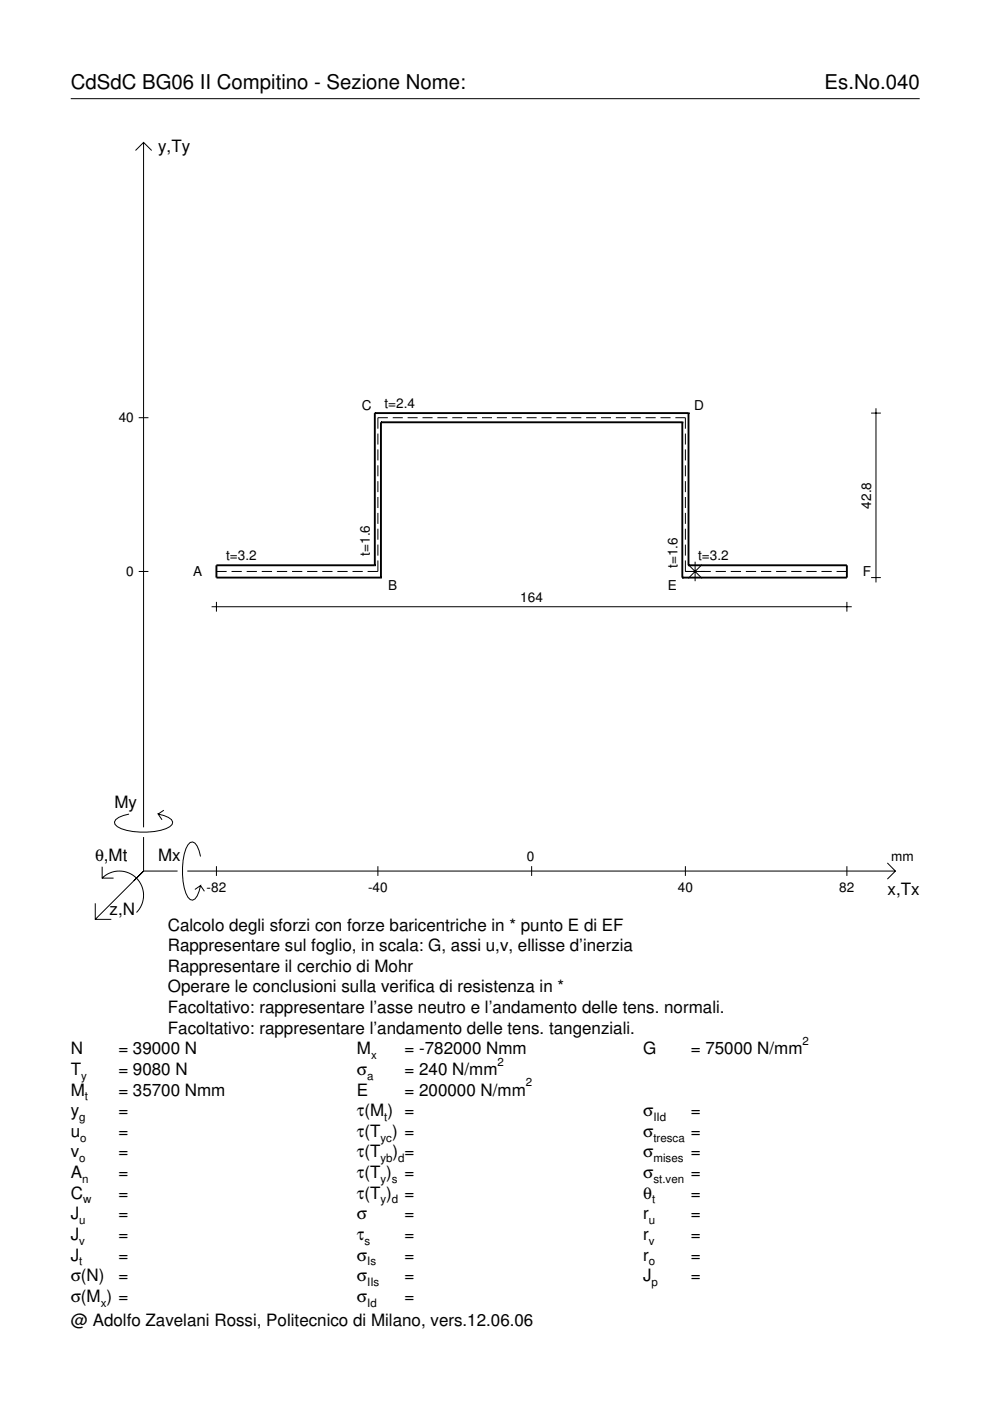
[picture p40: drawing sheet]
<svg xmlns="http://www.w3.org/2000/svg" width="210mm" height="297mm" viewBox="0 0 210 297" stroke-linecap="round" stroke-linejoin="round" font-family="sans-serif">
<defs><g id="words">
<g font-size="4.3">
<text x="15" y="18.9">CdSdC BG06 II Compitino - Sezione Nome:</text>
<text x="174.8" y="18.9">Es.No.040</text>
</g>
<g font-size="3.6">
<text x="33.5" y="32.3">y,Ty</text>
<text x="24.3" y="171.3">My</text>
<text x="20.1" y="182.6">θ,Mt</text>
<text x="33.5" y="182.6">Mx</text>
<text x="188.2" y="189.8">x,Tx</text>
<text x="23.2" y="193.9">z,N</text>
<text x="35.6" y="197.3">Calcolo degli sforzi con forze baricentriche in * punto E di EF</text>
<text x="35.6" y="201.7">Rappresentare sul foglio, in scala: G, assi u,v, ellisse d’inerzia</text>
<text x="35.6" y="206">Rappresentare il cerchio di Mohr</text>
<text x="35.6" y="210.4">Operare le conclusioni sulla verifica di resistenza in *</text>
<text x="35.6" y="214.8">Facoltativo: rappresentare l’asse neutro e l’andamento delle tens. normali.</text>
<text x="35.6" y="219.2">Facoltativo: rappresentare l’andamento delle tens. tangenziali.</text>
<text x="15" y="223.5">N</text>
<text x="15" y="227.9">T</text>
<text x="25.1" y="227.9">= 9080 N</text>
<text x="25.1" y="223.5">= 39000 N</text>
<text x="75.7" y="223.5">M</text>
<text x="75.7" y="227.9">σ</text>
<text x="85.8" y="223.5">= -782000 Nmm</text>
<text x="85.8" y="227.9">= 240 N/mm</text>
<text x="136.4" y="223.5">G</text>
<text x="146.5" y="223.5">= 75000 N/mm</text>
<text x="15" y="232.3">M</text>
<text x="25.1" y="232.3">= 35700 Nmm</text>
<text x="75.7" y="232.3">E</text>
<text x="85.8" y="232.3">= 200000 N/mm</text>
<text x="15" y="236.7">y</text>
<text x="25.1" y="236.7">=</text>
<text x="75.7" y="236.7">τ(M ) =</text>
<text x="136.4" y="236.7">σ</text>
<text x="146.5" y="236.7">=</text>
<text x="15" y="241">u</text>
<text x="15" y="245.4">v</text>
<text x="25.1" y="241">=</text>
<text x="25.1" y="245.4">=</text>
<text x="75.7" y="245.4">τ(T</text>
<text x="75.7" y="241">τ(T ) =</text>
<text x="83.3" y="245.4">) =</text>
<text x="136.4" y="241">σ</text>
<text x="136.4" y="245.4">σ</text>
<text x="146.5" y="241">=</text>
<text x="146.5" y="245.4">=</text>
<text x="15" y="249.8">A</text>
<text x="25.1" y="249.8">=</text>
<text x="75.7" y="249.8">τ(T )</text>
<text x="85.8" y="249.8">=</text>
<text x="136.4" y="249.8">σ</text>
<text x="146.5" y="249.8">=</text>
<text x="15" y="254.2">C</text>
<text x="25.1" y="254.2">=</text>
<text x="75.7" y="254.2">τ(T )</text>
<text x="85.8" y="254.2">=</text>
<text x="136.4" y="254.2">θ</text>
<text x="146.5" y="254.2">=</text>
<text x="15" y="258.5">J</text>
<text x="15" y="262.9">J</text>
<text x="25.1" y="258.5">=</text>
<text x="25.1" y="262.9">=</text>
<text x="75.7" y="258.5">σ</text>
<text x="75.7" y="262.9">τ</text>
<text x="85.8" y="258.5">=</text>
<text x="85.8" y="262.9">=</text>
<text x="136.4" y="258.5">r</text>
<text x="136.4" y="262.9">r</text>
<text x="146.5" y="258.5">=</text>
<text x="146.5" y="262.9">=</text>
<text x="15" y="267.3">J</text>
<text x="25.1" y="267.3">=</text>
<text x="75.7" y="267.3">σ</text>
<text x="85.8" y="267.3">=</text>
<text x="136.4" y="267.3">r</text>
<text x="146.5" y="267.3">=</text>
<text x="15" y="271.7">σ(N)</text>
<text x="25.1" y="271.7">=</text>
<text x="75.7" y="271.7">σ</text>
<text x="85.8" y="271.7">=</text>
<text x="136.4" y="271.7">J</text>
<text x="146.5" y="271.7">=</text>
<text x="15" y="281.2">@ Adolfo Zavelani Rossi, Politecnico di Milano, vers.12.06.06</text>
<text x="15" y="276">σ(M ) =</text>
<text x="75.7" y="276">σ</text>
<text x="85.8" y="276">=</text>
</g>
<g font-size="2.9">
<text x="25.2" y="89.6">40</text>
<text x="76.7" y="86.8">C</text>
<text x="81.5" y="86.6">t=2.4</text>
<text x="147.2" y="86.8">D</text>
<text x="184.7" y="107.8" transform="rotate(-90 184.7 107.8)">42.8</text>
<text x="47.9" y="118.8">t=3.2</text>
<text x="78.4" y="117.8" transform="rotate(-90 78.4 117.8)">t=1.6</text>
<text x="148" y="118.8">t=3.2</text>
<text x="26.8" y="122.2">0</text>
<text x="41" y="122.1">A</text>
<text x="82.3" y="125">B</text>
<text x="141.6" y="125">E</text>
<text x="143.6" y="120.4" transform="rotate(-90 143.6 120.4)">t=1.6</text>
<text x="183" y="122.1">F</text>
<text x="110.3" y="127.6">164</text>
<text x="111.7" y="182.6">0</text>
<text x="189" y="182.6">mm</text>
<text x="43.8" y="189.1">-82</text>
<text x="78" y="189.1">-40</text>
<text x="143.7" y="189.1">40</text>
<text x="178" y="189.1">82</text>
</g>
<g font-size="2.4">
<text x="170.2" y="221.5">2</text>
<text x="78.7" y="224.5">x</text>
<text x="105.5" y="225.9">2</text>
<text x="17.2" y="228.9">y</text>
<text x="18" y="233.3">t</text>
<text x="77.9" y="228.9">a</text>
<text x="111.5" y="230.3">2</text>
<text x="16.8" y="237.7">g</text>
<text x="81.5" y="237.7">t</text>
<text x="138.5" y="237.7">IId</text>
<text x="17" y="242">o</text>
<text x="80.7" y="242">yc</text>
<text x="138.5" y="242">tresca</text>
<text x="16.8" y="246.4">o</text>
<text x="17.4" y="250.8">n</text>
<text x="80.7" y="246.4">yb d</text>
<text x="80.7" y="250.8">y s</text>
<text x="138.5" y="246.4">mises</text>
<text x="138.5" y="250.8">st.ven</text>
<text x="17.6" y="255.2">w</text>
<text x="80.7" y="255.2">y d</text>
<text x="138.2" y="255.2">t</text>
<text x="16.8" y="259.5">u</text>
<text x="16.8" y="263.9">v</text>
<text x="77.3" y="263.9">s</text>
<text x="137.6" y="259.5">u</text>
<text x="137.6" y="263.9">v</text>
<text x="16.8" y="268.3">t</text>
<text x="77.9" y="268.3">Is</text>
<text x="137.6" y="268.3">o</text>
<text x="77.9" y="272.7">IIs</text>
<text x="138.2" y="272.7">p</text>
<text x="21.4" y="277">x</text>
<text x="77.9" y="277">Id</text>
</g>
</g></defs>
<g fill="none" stroke="#000" stroke-width=".21">
<path d="M15 20.9h180M28.7 31.9l1.7-1.7 1.8 1.7M30.4 30.2v145.2M29.4 88.6h2.1M80.1 91.9v2.4M80.1 95.3v2.3M80.1 98.7v2.3M82.2 88.6h-2.1v2.3M83.3 88.6h2.1M86.4 88.6h2.1M89.6 88.6h2.1M92.7 88.6h2.2"/>
<path d="M95.9 88.6h2.1M99 88.6h2.2M102.2 88.6h2.1M105.3 88.6h2.2M108.5 88.6h2.1M111.7 88.6h2.1M114.8 88.6h2.1M118 88.6h2.1M121.1 88.6h2.1M124.3 88.6h2.1M127.4 88.6h2.1M130.6 88.6h2.1"/>
<path d="M133.7 88.6h2.2M136.9 88.6h2.1M140 88.6h2.2M143.2 88.6h2.1v2.3M145.3 91.9v2.4M145.3 95.3v2.3M145.3 98.7v2.3M184.7 87.6h2.1M185.7 86.6v36.9M80.1 118.8v2.4h-2.2M80.1 102v2.3M80.1 105.4v2.3"/>
<path d="M80.1 108.7v2.4M80.1 112.1v2.3M80.1 115.5v2.3M145.3 118.8v2.4h5.4M145.3 102v2.3M145.3 105.4v2.3M145.3 108.7v2.4M145.3 112.1v2.3M145.3 115.5v2.3M145.9 119.7l2.9 2.9M147.4 119.1v4.1M148.8 119.7l-2.9 2.9"/>
<path d="M29.4 121.2h2.1M44.9 128.6h135.7M45.9 121.2h2.2M45.9 127.6v2.1M49.1 121.2h2.2M52.3 121.2h2.2M55.5 121.2h2.2M58.7 121.2h2.2M61.9 121.2h2.2M65.1 121.2h2.2M68.3 121.2h2.2M71.5 121.2h2.2"/>
<path d="M74.7 121.2h2.2M151.7 121.2h2.2M154.9 121.2h2.2M158.1 121.2h2.2M161.3 121.2h2.2M164.6 121.2h2.1M167.8 121.2h2.1M171 121.2h2.1M174.2 121.2h2.1M177.4 121.2h2.2M179.6 127.6v2.1M184.7 122.5h2.1"/>
<path d="M27.3 172.6a3.6 3.6 0 0 0-3 1.7l.1 .5a5.7 5.7 0 0 0 3.8 1.5 13.3 13.3 0 0 0 7.8-1l.5-.5 .1-.5a3.6 3.6 0 0 0-3.1-1.7l.8 1.2M30.4 177.5v7.2M34.7 171.8l-1.2 .8M20.2 191.5v3.4h3.4M21.7 186.2a5.1 5.1 0 0 1 7.2 0 5.1 5.1 0 0 1 0 7.3M21.7 183.8v2.4h2.4M30.4 184.7l-10.2 10.2M30.4 184.7l-2 2M30.4 184.7h7.2M39.7 184.7h150.1M42.5 181.6a3.6 3.6 0 0 0-1.7-3.1l-.5 .1a5.7 5.7 0 0 0-1.5 3.8 13.3 13.3 0 0 0 1 7.8l.5 .5 .5 .2a3.6 3.6 0 0 0 1.7-3.1l-1.2 .8M42.5 187.8l.8 1.2"/>
<path d="M45.9 183.7v2M80.1 183.7v2M112.7 183.7v2M145.3 183.7v2M179.6 183.7v2M188.1 183l1.7 1.7-1.7 1.7"/>
</g>
<g fill="none" stroke="#000" stroke-width=".4">
<path d="M79.5 87.6h.1M79.5 87.6v32.3M79.5 87.6h66.5M80.8 89.5h.1M80.8 89.5v33M80.8 89.5h63.9M144.7 89.5h.1M144.7 89.5v33M146 87.6h.1M146 87.6v32.3M79.5 119.9h.1M79.5 119.9h-33.6v2.6h34.9"/>
<path d="M146 119.9h.1M146 119.9h33.6v2.6h-34.9M80.8 122.5h.1M144.7 122.5h.1"/>
</g>
<use href="#words"/>
</svg>
